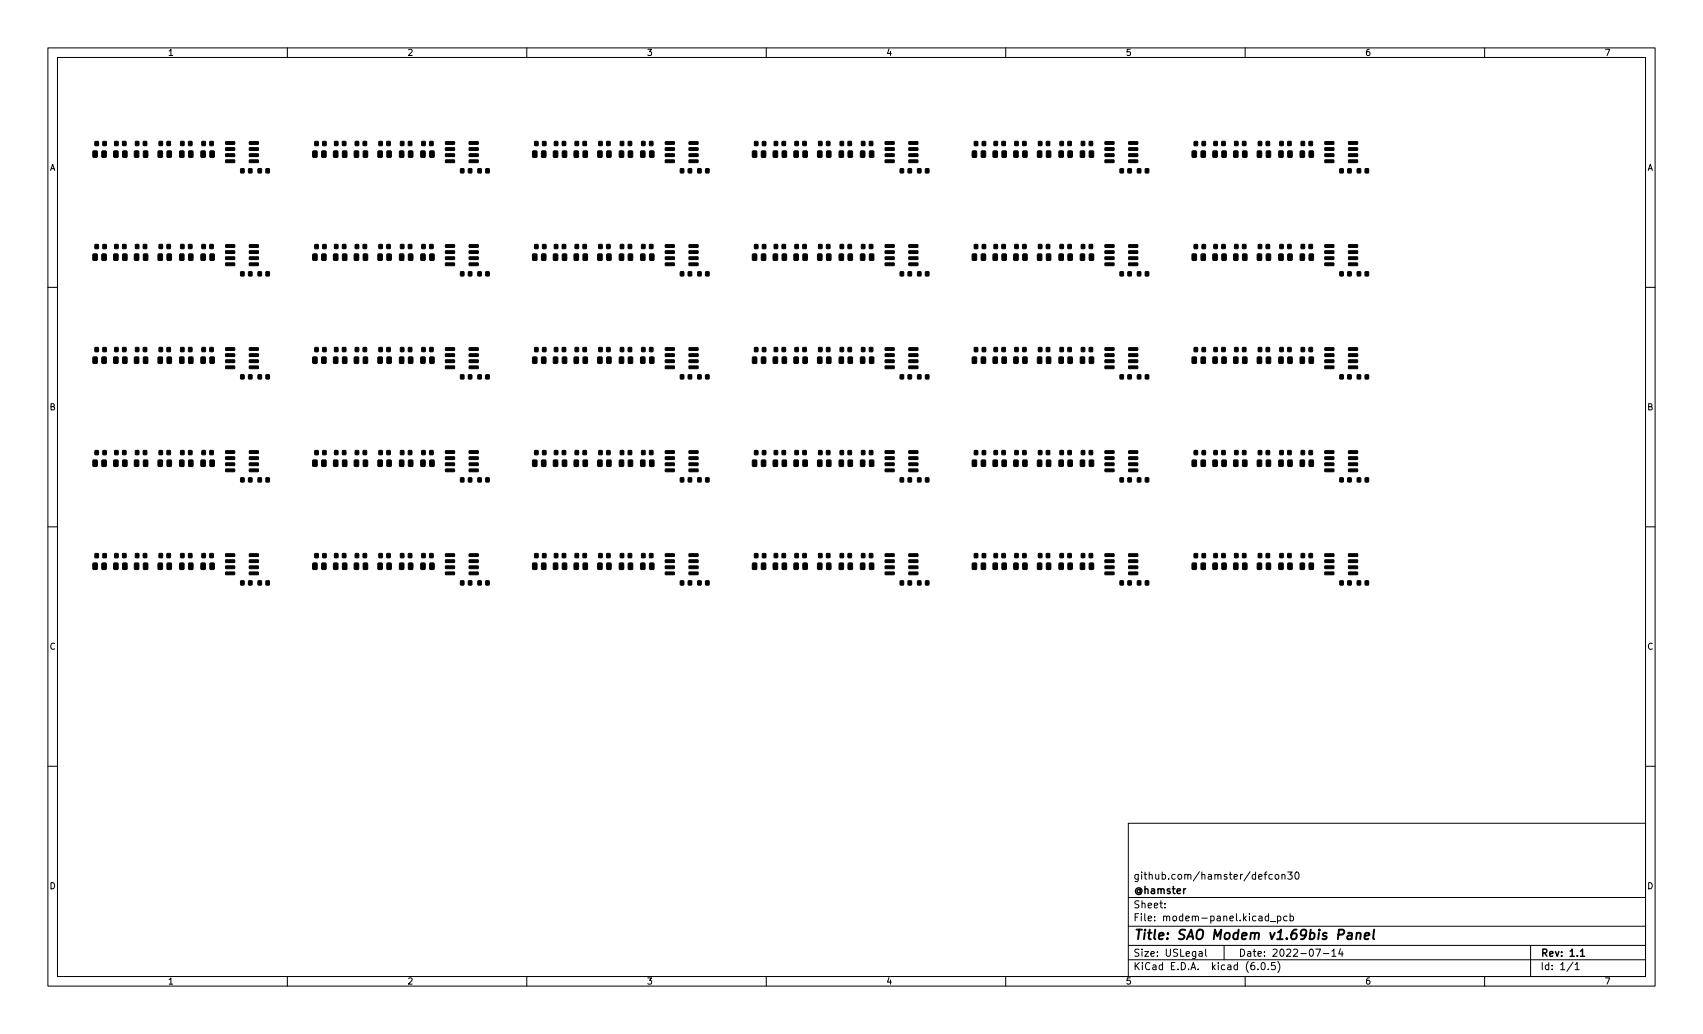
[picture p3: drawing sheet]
<svg xmlns="http://www.w3.org/2000/svg" width="356mm" height="216mm" viewBox="0 0 356 216" stroke-linecap="round" stroke-linejoin="round" font-family="sans-serif">
<defs><g id="words">
<text font-size="2.8" x="236.6" y="196.2">Title: SAO Modem v1.69bis Panel</text>
<g font-size="2.1">
<text x="236.6" y="183.6">github.com/hamster/defcon30</text>
<text x="236.6" y="189.7">Sheet:</text>
<text x="236.6" y="186.7">@hamster</text>
<text x="236.6" y="192.4">File: modem-panel.kicad_pcb</text>
<text x="236.6" y="202.5">KiCad E.D.A. kicad (6.0.5)</text>
<text x="236.6" y="199.7">Size: USLegal</text>
<text x="258.6" y="199.7">Date: 2022-07-14</text>
<text x="321.6" y="199.7">Rev: 1.1</text>
<text x="321.6" y="202.5">Id: 1/1</text>
</g>
<g font-size="1.8">
<text x="35" y="11.6">1</text>
<text x="85" y="11.6">2</text>
<text x="135" y="11.6">3</text>
<text x="185" y="11.6">4</text>
<text x="235" y="11.6">5</text>
<text x="285" y="11.6">6</text>
<text x="335" y="11.6">7</text>
<text x="10.3" y="35.6">A</text>
<text x="343.9" y="35.6">A</text>
<text x="10.3" y="85.7">B</text>
<text x="343.9" y="85.7">B</text>
<text x="10.3" y="135.6">C</text>
<text x="343.9" y="135.6">C</text>
<text x="10.3" y="185.7">D</text>
<text x="343.9" y="185.7">D</text>
<text x="35" y="205.6">1</text>
<text x="85" y="205.6">2</text>
<text x="135" y="205.6">3</text>
<text x="185" y="205.6">4</text>
<text x="235" y="205.6">5</text>
<text x="285" y="205.6">6</text>
<text x="335" y="205.6">7</text>
</g>
</g></defs>
<g fill="none" stroke="#000" stroke-width=".21">
<path d="M10 10h335.6v195.9h-335.6zM12 12h331.6v191.9h-331.6zM60 10v2M110 10v2M160 10v2M210 10v2M260 10v2M310 10v2M10 60h2M343.6 60h2M10 110h2M343.6 110h2"/>
<path d="M10 160h2M343.6 160h2M235.6 171.9h108v32h-108zM235.6 197.4h108M235.6 193.4h108M235.6 187.4h108M243.2 189.4v.2M243.2 188.7v.1M250.4 198.7h.6v1M251 199l-.5 .1-.2 .2 .2 .4 .5-.1M251.7 198.2v1.3l.3 .2M255.6 197.4v3"/>
<path d="M264.9 191.4l-.4-.1-.3 .3 .1 .6h.6M264.9 190.8v1.5M265.2 192.4h1.2M265.7 182.6h-.5l-.2 .3 .1 .6h.6M266.4 182.6h.3l.3 .3v.4l-.3 .3-.3-.1-.2-.2zM266.7 191.4l.5-.1 .3 .3-.2 .6h-.6M266.7 191.3v1.5M267.7 182.7l.2-.1h.3l.1 1M267.7 182.6v1M268.7 191.4l-.4-.1-.3 .3 .2 .6h.5M268.9 182.1h.9l-.5 .5 .4 .2v.6l-.2 .2-.6-.2M269.4 191.4l.4-.1 .3 .3-.1 .6h-.6"/>
<path d="M269.4 190.8v1.5M270.6 182.2l.1-.1a.8 .8 0 0 1 .6 .7 .8 .8 0 0 1-.6 .8 .99 .99 0 0 1-.1-1.4zM274.7 198.2h1l-.6 1.5M276.3 199.1h1.2M278.1 198.6l.4-.4v1.5M278.1 199.7h.9M279.9 198.1l-.4 1.1h1M280.2 198.7v1M319.6 197.4v6.5M60 203.9v2M110 203.9v2M160 203.9v2"/>
<path d="M210 203.9v2M235.6 200.4h108M260 203.9v2M262.7 202.3v.2M263.5 201h.2a.8 .8 0 0 1 .5 .7 .8 .8 0 0 1-.5 .8 .99 .99 0 0 1-.2-1.5zM264.8 202.3v.2M266.2 201h-.7v.7l.2-.2 .5 .1 .1 .2-.1 .5-.2 .2-.5-.2M266.8 200.8a1.72 1.72 0 0 1 0 2.2M310 203.9v2M328.5 200.9l-1.3 1.9M328.9 201.4l.4-.4v1.5M328.9 202.5h.8"/>
</g>
<path d="M330 198.6l.4-.4v1.5M330 199.7h.9" fill="none" stroke="#000" stroke-width=".3"/>
<path d="M281.5 194.9h.8l-.1 1.2M282.3 195.2l-.7 .1a.4 .4 0 0 0-.3 .4 .4 .4 0 0 0 .2 .4l.7-.1M283.3 195l.3-.2 .5 .1-.1 1.2M283.3 194.8l-.1 1.3M285 195.4l.9-.2v-.3h-.8l-.2 .9 .3 .3 .5-.1M286.9 194.1l-.2 1.7 .3 .3" fill="none" stroke="#000" stroke-width=".4"/>
<g fill="#000" stroke="#000" stroke-width=".21">
<path d="M19.4 31.6l.7-.1 .2 .1v1l-.1 .3h-.6l-.2-.2zM19.8 29.6h.7v.8h-.7zM21.3 31.6l.7-.1 .2 .1v1l-.1 .3h-.6l-.2-.2zM21.5 29.6h.7v.8h-.7zM23.8 31.6l.6-.1 .3 .1v1l-.2 .3h-.6l-.2-.2zM24 29.5h.6v.9h-.6zM25.6 29.5h.7v.9h-.7zM25.7 31.6l.6-.1 .2 .1 .1 1-.2 .3h-.6l-.2-.2zM28.1 31.6l.7-.1 .2 .1v1l-.1 .3h-.6l-.2-.2zM28.3 29.5h.7v.9h-.7zM29.9 29.5h.7v.9h-.7zM30 31.6l.6-.1 .3 .1v1l-.2 .3h-.5l-.3-.2z"/>
<path d="M33 31.6l.7-.1 .2 .1v1l-.1 .3h-.6l-.2-.2zM33.2 29.5h.7v.9h-.7zM34.9 29.5h.7v.9h-.7zM34.9 31.6l.7-.1 .2 .1v1l-.1 .3h-.6l-.2-.2zM37.5 31.6l.7-.1 .2 .1 .1 1-.2 .3h-.6l-.2-.2zM37.7 29.5h.7v.9h-.7zM39.4 29.5h.7v.9h-.7zM39.4 31.6l.7-.1 .2 .1v1l-.1 .3h-.6l-.2-.2zM42 31.6l.7-.1 .2 .1v1l-.2 .3h-.5l-.3-.2zM42.2 29.5h.7v.9h-.7zM43.8 29.5h.7v.9h-.7zM43.9 31.6l.6-.1 .3 .1v1l-.2 .3h-.6l-.2-.2z"/>
<path d="M47.1 33.4h1.8l.1 .5-1.8 .1zM47.1 32.1h1.8l.1 .5-1.8 .1zM47.1 30.9l1.8-.1 .1 .5-1.8 .1zM47.1 29.6h1.8l.1 .5h-1.8zM50.3 35.2h.6v.9h-.6zM51.9 35.2h.7v.9h-.7zM53.9 35.2h.7v.9h-.7zM52.1 29.6h1.8l.1 .5h-1.9zM52.1 30.9l1.8-.1 .1 .5-1.9 .1zM52.1 32.1h1.8l.1 .5-1.9 .1zM52.1 33.4h1.8l.1 .5-1.9 .1zM55.5 35.2h.7v.9h-.7z"/>
<path d="M65.3 31.6l.7-.1 .2 .1v1l-.1 .3h-.6l-.2-.2zM65.7 29.6h.7v.8h-.7zM67.2 31.6l.7-.1 .2 .1v1l-.1 .3h-.6l-.2-.2zM67.4 29.6h.7v.8h-.7zM69.7 31.6l.6-.1 .3 .1v1l-.2 .3h-.5l-.3-.2zM69.9 29.5h.6v.9h-.6zM71.5 29.5h.7v.9h-.7zM71.6 31.6l.6-.1 .2 .1 .1 1-.2 .3h-.6l-.2-.2zM74 31.6l.7-.1 .2 .1v1l-.1 .3h-.6l-.2-.2zM74.2 29.5h.7v.9h-.7zM75.8 29.5h.7v.9h-.7zM75.9 31.6l.6-.1 .3 .1v1l-.2 .3h-.5l-.3-.2z"/>
<path d="M79 31.6l.6-.1 .2 .1 .1 1-.2 .3h-.6l-.2-.2zM79.1 29.5h.7v.9h-.7zM80.8 29.5h.7v.9h-.7zM80.8 31.6l.7-.1 .2 .1v1l-.1 .3h-.6l-.2-.2zM83.5 31.6l.6-.1 .2 .1 .1 1-.2 .3h-.6l-.2-.2zM83.6 29.5h.7v.9h-.7zM85.3 29.5h.7v.9h-.7zM85.3 31.6l.7-.1 .2 .1v1l-.1 .3h-.6l-.2-.2zM87.9 31.6l.7-.1 .2 .1v1l-.1 .3h-.6l-.3-.2zM88.1 29.5h.7v.9h-.7zM89.7 29.5h.7v.9h-.7zM89.8 31.6l.6-.1 .3 .1v1l-.2 .3h-.6l-.2-.2z"/>
<path d="M93 33.4h1.8l.1 .5-1.8 .1zM93 32.1h1.8l.1 .5-1.8 .1zM93 30.9l1.8-.1 .1 .5-1.8 .1zM93 29.6h1.8l.1 .5h-1.8zM96.2 35.2h.7v.9h-.7zM97.8 35.2h.7v.9h-.7zM99.8 35.2h.7v.9h-.7zM98 29.6h1.8l.1 .5h-1.9zM98 30.9l1.8-.1 .1 .5-1.9 .1zM98 32.1h1.8l.1 .5-1.9 .1zM98 33.4h1.8l.1 .5-1.9 .1zM101.5 35.2h.6v.9h-.6z"/>
<path d="M111.2 31.6l.7-.1 .2 .1v1l-.1 .3h-.6l-.2-.2zM111.7 29.6h.6v.8h-.6zM113.1 31.6l.7-.1 .2 .1v1l-.1 .3h-.6l-.2-.2zM113.3 29.6h.7v.8h-.7zM115.6 31.6l.6-.1 .3 .1v1l-.2 .3h-.5l-.3-.2zM115.8 29.5h.7v.9h-.7zM117.4 29.5h.7v.9h-.7zM117.5 31.6l.6-.1 .2 .1 .1 1-.2 .3h-.6l-.2-.2zM119.9 31.6l.7-.1 .2 .1v1l-.1 .3h-.6l-.2-.2zM120.1 29.5h.7v.9h-.7zM121.7 29.5h.7v.9h-.7zM121.8 31.6l.6-.1 .3 .1v1l-.2 .3h-.5l-.3-.2z"/>
<path d="M124.9 31.6l.6-.1 .2 .1 .1 1-.2 .3h-.6l-.2-.2zM125 29.5h.7v.9h-.7zM126.7 29.5h.7v.9h-.7zM126.7 31.6l.7-.1 .2 .1v1l-.1 .3h-.6l-.2-.2zM129.4 31.6l.6-.1 .2 .1 .1 1-.2 .3h-.6l-.2-.2zM129.5 29.5h.7v.9h-.7zM131.2 29.5h.7v.9h-.7zM131.2 31.6l.7-.1 .2 .1v1l-.1 .3h-.6l-.2-.2zM133.8 31.6l.7-.1 .2 .1v1l-.1 .3h-.6l-.2-.2zM134 29.5h.7v.9h-.7zM135.6 29.5h.7v.9h-.7zM135.7 31.6l.6-.1 .3 .1v1l-.2 .3h-.5l-.3-.2z"/>
<path d="M138.9 33.4h1.8l.1 .5-1.8 .1zM138.9 32.1h1.8l.1 .5-1.8 .1zM138.9 30.9l1.8-.1 .1 .5-1.8 .1zM138.9 29.6h1.8l.1 .5h-1.8zM142.1 35.2h.7v.9h-.7zM143.7 35.2h.7v.9h-.7zM145.7 35.2h.7v.9h-.7zM143.9 29.6h1.8l.1 .5h-1.9zM143.9 30.9l1.8-.1 .1 .5-1.9 .1zM143.9 32.1h1.8l.1 .5-1.9 .1zM143.9 33.4h1.8l.1 .5-1.9 .1zM147.4 35.2h.6v.9h-.6z"/>
<path d="M157.1 31.6l.7-.1 .2 .1 .1 1-.2 .3h-.6l-.2-.2zM157.6 29.6h.6v.8h-.6zM159 31.6l.7-.1 .2 .1v1l-.1 .3h-.6l-.2-.2zM159.2 29.6h.7v.8h-.7zM161.5 31.6l.6-.1 .3 .1v1l-.2 .3h-.5l-.3-.2zM161.7 29.5h.7v.9h-.7zM163.3 29.5h.7v.9h-.7zM163.4 31.6l.6-.1 .2 .1 .1 1-.2 .3h-.6l-.2-.2zM165.8 31.6l.7-.1 .2 .1v1l-.1 .3h-.6l-.2-.2zM166 29.5h.7v.9h-.7zM167.7 29.5h.6v.9h-.6zM167.7 31.6l.7-.1 .2 .1v1l-.2 .3h-.5l-.3-.2z"/>
<path d="M170.8 31.6l.6-.1 .2 .1 .1 1-.2 .3h-.6l-.2-.2zM170.9 29.5h.7v.9h-.7zM172.6 29.5h.7v.9h-.7zM172.6 31.6l.7-.1 .2 .1v1l-.1 .3h-.6l-.2-.2zM175.3 31.6l.6-.1 .2 .1 .1 1-.2 .3h-.6l-.2-.2zM175.4 29.5h.7v.9h-.7zM177.1 29.5h.7v.9h-.7zM177.1 31.6l.7-.1 .2 .1v1l-.1 .3h-.6l-.2-.2zM179.7 31.6l.7-.1 .2 .1v1l-.1 .3h-.6l-.2-.2zM179.9 29.5h.7v.9h-.7zM181.5 29.5h.7v.9h-.7zM181.6 31.6l.6-.1 .3 .1v1l-.2 .3h-.5l-.3-.2z"/>
<path d="M184.8 33.4h1.9v.5l-1.8 .1zM184.8 32.1h1.9v.5l-1.8 .1zM184.8 30.9l1.9-.1v.5l-1.8 .1zM184.8 29.6h1.9v.5h-1.8zM188 35.2h.7v.9h-.7zM189.6 35.2h.7v.9h-.7zM191.6 35.2h.7v.9h-.7zM189.8 29.6h1.8l.1 .5h-1.9zM189.8 30.9l1.8-.1 .1 .5-1.9 .1zM189.8 32.1h1.8l.1 .5-1.9 .1zM189.8 33.4h1.8l.1 .5-1.9 .1zM193.3 35.2h.6v.9h-.6z"/>
<path d="M203.1 31.6l.6-.1 .2 .1 .1 1-.2 .3h-.6l-.2-.2zM203.5 29.6h.6v.8h-.6zM204.9 31.6l.7-.1 .2 .1v1l-.1 .3h-.6l-.2-.2zM205.1 29.6h.7v.8h-.7zM207.4 31.6l.7-.1 .2 .1v1l-.2 .3h-.5l-.3-.2zM207.6 29.5h.7v.9h-.7zM209.2 29.5h.7v.9h-.7zM209.3 31.6l.6-.1 .3 .1v1l-.2 .3h-.6l-.2-.2zM211.7 31.6l.7-.1 .2 .1v1l-.1 .3h-.6l-.2-.2zM211.9 29.5h.7v.9h-.7zM213.6 29.5h.6v.9h-.6zM213.6 31.6l.7-.1 .2 .1v1l-.1 .3h-.6l-.3-.2z"/>
<path d="M216.7 31.6l.6-.1 .2 .1 .1 1-.2 .3h-.6l-.2-.2zM216.8 29.5h.7v.9h-.7zM218.5 29.5h.7v.9h-.7zM218.5 31.6l.7-.1 .2 .1v1l-.1 .3h-.6l-.2-.2zM221.2 31.6l.6-.1 .2 .1 .1 1-.2 .3h-.6l-.2-.2zM221.3 29.5h.7v.9h-.7zM223 29.5h.7v.9h-.7zM223 31.6l.7-.1 .2 .1v1l-.1 .3h-.6l-.2-.2zM225.6 31.6l.7-.1 .2 .1v1l-.1 .3h-.6l-.2-.2zM225.8 29.5h.7v.9h-.7zM227.4 29.5h.7v.9h-.7zM227.5 31.6l.6-.1 .3 .1v1l-.2 .3h-.5l-.3-.2z"/>
<path d="M230.7 33.4h1.9v.5l-1.8 .1zM230.7 32.1h1.9v.5l-1.8 .1zM230.7 30.9l1.9-.1v.5l-1.8 .1zM230.7 29.6h1.9v.5h-1.8zM233.9 35.2h.7v.9h-.7zM235.5 35.2h.7v.9h-.7zM237.5 35.2h.7v.9h-.7zM235.7 29.6h1.8l.1 .5h-1.9zM235.7 30.9l1.8-.1 .1 .5-1.9 .1zM235.7 32.1h1.8l.1 .5-1.9 .1zM235.7 33.4h1.8l.1 .5-1.9 .1zM239.2 35.2h.6v.9h-.6z"/>
<path d="M249 31.6l.6-.1 .2 .1 .1 1-.2 .3h-.6l-.2-.2zM249.4 29.6h.6v.8h-.6zM250.8 31.6l.7-.1 .2 .1v1l-.1 .3h-.6l-.2-.2zM251 29.6h.7v.8h-.7zM253.3 31.6l.7-.1 .2 .1v1l-.2 .3h-.5l-.3-.2zM253.5 29.5h.7v.9h-.7zM255.1 29.5h.7v.9h-.7zM255.2 31.6l.6-.1 .3 .1v1l-.2 .3h-.6l-.2-.2zM257.6 31.6l.7-.1 .2 .1v1l-.1 .3h-.6l-.2-.2zM257.8 29.5h.7v.9h-.7zM259.5 29.5h.6v.9h-.6zM259.5 31.6l.7-.1 .2 .1v1l-.1 .3h-.6l-.3-.2z"/>
<path d="M262.6 31.6l.6-.1 .3 .1v1l-.2 .3h-.6l-.2-.2zM262.8 29.5h.6v.9h-.6zM264.4 29.5h.7v.9h-.7zM264.4 31.6l.7-.1 .2 .1v1l-.1 .3h-.6l-.2-.2zM267.1 31.6l.6-.1 .3 .1v1l-.2 .3h-.6l-.2-.2zM267.3 29.5h.6v.9h-.6zM268.9 29.5h.7v.9h-.7zM268.9 31.6l.7-.1 .2 .1v1l-.1 .3h-.6l-.2-.2zM271.5 31.6l.7-.1 .2 .1v1l-.1 .3h-.6l-.2-.2zM271.7 29.5h.7v.9h-.7zM273.3 29.5h.7v.9h-.7zM273.4 31.6l.7-.1 .2 .1v1l-.2 .3h-.5l-.3-.2z"/>
<path d="M276.6 33.4h1.9v.5l-1.8 .1zM276.6 32.1h1.9v.5l-1.8 .1zM276.6 30.9l1.9-.1v.5l-1.8 .1zM276.6 29.6h1.9v.5h-1.8zM279.8 35.2h.7v.9h-.7zM281.4 35.2h.7v.9h-.7zM283.4 35.2h.7v.9h-.7zM281.6 29.6h1.8l.1 .5h-1.9zM281.6 30.9l1.8-.1 .1 .5-1.9 .1zM281.6 32.1h1.8l.1 .5-1.9 .1zM281.6 33.4h1.8l.1 .5-1.9 .1zM285.1 35.2h.6v.9h-.6z"/>
<path d="M19.4 53.1l.7-.1 .2 .1v1.1l-.1 .2h-.6l-.2-.2zM19.8 51.1h.7v.8h-.7zM21.3 53.1l.7-.1 .2 .1v1.1l-.1 .2h-.6l-.2-.2zM21.5 51.1h.7v.8h-.7zM23.8 53.1l.6-.1 .3 .1v1.1l-.2 .2h-.6l-.2-.2zM24 51.1h.6v.8h-.6zM25.6 51.1h.7v.8h-.7zM25.7 53.1l.6-.1 .2 .1 .1 1.1-.2 .2h-.6l-.2-.2zM28.1 53.1l.7-.1 .2 .1v1.1l-.1 .2h-.6l-.2-.2zM28.3 51.1h.7v.8h-.7zM29.9 51.1h.7v.8h-.7zM30 53.1l.6-.1 .3 .1v1.1l-.2 .2h-.5l-.3-.2z"/>
<path d="M33 53.1l.7-.1 .2 .1v1.1l-.1 .2h-.6l-.2-.2zM33.2 51.1h.7v.8h-.7zM34.9 51.1h.7v.8h-.7zM34.9 53.1l.7-.1 .2 .1v1.1l-.1 .2h-.6l-.2-.2zM37.5 53.1l.7-.1 .2 .1 .1 1.1-.2 .2h-.6l-.2-.2zM37.7 51.1h.7v.8h-.7zM39.4 51.1h.7v.8h-.7zM39.4 53.1l.7-.1 .2 .1v1.1l-.1 .2h-.6l-.2-.2zM42 53.1l.7-.1 .2 .1v1.1l-.2 .2h-.5l-.3-.2zM42.2 51.1h.7v.8h-.7zM43.8 51.1h.7v.8h-.7zM43.9 53.1l.6-.1 .3 .1v1.1l-.2 .2h-.6l-.2-.2z"/>
<path d="M47.1 54.9h1.8l.1 .5-1.8 .1zM47.1 53.7l1.8-.1 .1 .5-1.8 .1zM47.1 52.4h1.8l.1 .4-1.8 .1zM47.1 51.1h1.8l.1 .5-1.8 .1zM50.3 56.8h.6v.8h-.6zM51.9 56.8h.7v.8h-.7zM53.9 56.8h.7v.8h-.7zM52.1 51.1h1.8l.1 .5-1.9 .1zM52.1 52.4h1.8l.1 .4-1.9 .1zM52.1 53.7l1.8-.1 .1 .5-1.9 .1zM52.1 54.9h1.8l.1 .5-1.9 .1zM55.5 56.8h.7v.8h-.7z"/>
<path d="M65.3 53.1l.7-.1 .2 .1v1.1l-.1 .2h-.6l-.2-.2zM65.7 51.1h.7v.8h-.7zM67.2 53.1l.7-.1 .2 .1v1.1l-.1 .2h-.6l-.2-.2zM67.4 51.1h.7v.8h-.7zM69.7 53.1l.6-.1 .3 .1v1.1l-.2 .2h-.5l-.3-.2zM69.9 51.1h.6v.8h-.6zM71.5 51.1h.7v.8h-.7zM71.6 53.1l.6-.1 .2 .1 .1 1.1-.2 .2h-.6l-.2-.2zM74 53.1l.7-.1 .2 .1v1.1l-.1 .2h-.6l-.2-.2zM74.2 51.1h.7v.8h-.7zM75.8 51.1h.7v.8h-.7zM75.9 53.1l.6-.1 .3 .1v1.1l-.2 .2h-.5l-.3-.2z"/>
<path d="M79 53.1l.6-.1 .2 .1 .1 1.1-.2 .2h-.6l-.2-.2zM79.1 51.1h.7v.8h-.7zM80.8 51.1h.7v.8h-.7zM80.8 53.1l.7-.1 .2 .1v1.1l-.1 .2h-.6l-.2-.2zM83.5 53.1l.6-.1 .2 .1 .1 1.1-.2 .2h-.6l-.2-.2zM83.6 51.1h.7v.8h-.7zM85.3 51.1h.7v.8h-.7zM85.3 53.1l.7-.1 .2 .1v1.1l-.1 .2h-.6l-.2-.2zM87.9 53.1l.7-.1 .2 .1v1.1l-.1 .2h-.6l-.3-.2zM88.1 51.1h.7v.8h-.7zM89.7 51.1h.7v.8h-.7zM89.8 53.1l.6-.1 .3 .1v1.1l-.2 .2h-.6l-.2-.2z"/>
<path d="M93 54.9h1.8l.1 .5-1.8 .1zM93 53.7l1.8-.1 .1 .5-1.8 .1zM93 52.4h1.8l.1 .4-1.8 .1zM93 51.1h1.8l.1 .5-1.8 .1zM96.2 56.8h.7v.8h-.7zM97.8 56.8h.7v.8h-.7zM99.8 56.8h.7v.8h-.7zM98 51.1h1.8l.1 .5-1.9 .1zM98 52.4h1.8l.1 .4-1.9 .1zM98 53.7l1.8-.1 .1 .5-1.9 .1zM98 54.9h1.8l.1 .5-1.9 .1zM101.5 56.8h.6v.8h-.6z"/>
<path d="M111.2 53.1l.7-.1 .2 .1v1.1l-.1 .2h-.6l-.2-.2zM111.7 51.1h.6v.8h-.6zM113.1 53.1l.7-.1 .2 .1v1.1l-.1 .2h-.6l-.2-.2zM113.3 51.1h.7v.8h-.7zM115.6 53.1l.6-.1 .3 .1v1.1l-.2 .2h-.5l-.3-.2zM115.8 51.1h.7v.8h-.7zM117.4 51.1h.7v.8h-.7zM117.5 53.1l.6-.1 .2 .1 .1 1.1-.2 .2h-.6l-.2-.2zM119.9 53.1l.7-.1 .2 .1v1.1l-.1 .2h-.6l-.2-.2zM120.1 51.1h.7v.8h-.7zM121.7 51.1h.7v.8h-.7zM121.8 53.1l.6-.1 .3 .1v1.1l-.2 .2h-.5l-.3-.2z"/>
<path d="M124.9 53.1l.6-.1 .2 .1 .1 1.1-.2 .2h-.6l-.2-.2zM125 51.1h.7v.8h-.7zM126.7 51.1h.7v.8h-.7zM126.7 53.1l.7-.1 .2 .1v1.1l-.1 .2h-.6l-.2-.2zM129.4 53.1l.6-.1 .2 .1 .1 1.1-.2 .2h-.6l-.2-.2zM129.5 51.1h.7v.8h-.7zM131.2 51.1h.7v.8h-.7zM131.2 53.1l.7-.1 .2 .1v1.1l-.1 .2h-.6l-.2-.2zM133.8 53.1l.7-.1 .2 .1v1.1l-.1 .2h-.6l-.2-.2zM134 51.1h.7v.8h-.7zM135.6 51.1h.7v.8h-.7zM135.7 53.1l.6-.1 .3 .1v1.1l-.2 .2h-.5l-.3-.2z"/>
<path d="M138.9 54.9h1.8l.1 .5-1.8 .1zM138.9 53.7l1.8-.1 .1 .5-1.8 .1zM138.9 52.4h1.8l.1 .4-1.8 .1zM138.9 51.1h1.8l.1 .5-1.8 .1zM142.1 56.8h.7v.8h-.7zM143.7 56.8h.7v.8h-.7zM145.7 56.8h.7v.8h-.7zM143.9 51.1h1.8l.1 .5-1.9 .1zM143.9 52.4h1.8l.1 .4-1.9 .1zM143.9 53.7l1.8-.1 .1 .5-1.9 .1zM143.9 54.9h1.8l.1 .5-1.9 .1zM147.4 56.8h.6v.8h-.6z"/>
<path d="M157.1 53.1l.7-.1 .2 .1 .1 1.1-.2 .2h-.6l-.2-.2zM157.6 51.1h.6v.8h-.6zM159 53.1l.7-.1 .2 .1v1.1l-.1 .2h-.6l-.2-.2zM159.2 51.1h.7v.8h-.7zM161.5 53.1l.6-.1 .3 .1v1.1l-.2 .2h-.5l-.3-.2zM161.7 51.1h.7v.8h-.7zM163.3 51.1h.7v.8h-.7zM163.4 53.1l.6-.1 .2 .1 .1 1.1-.2 .2h-.6l-.2-.2zM165.8 53.1l.7-.1 .2 .1v1.1l-.1 .2h-.6l-.2-.2zM166 51.1h.7v.8h-.7zM167.7 51.1h.6v.8h-.6zM167.7 53.1l.7-.1 .2 .1v1.1l-.2 .2h-.5l-.3-.2z"/>
<path d="M170.8 53.1l.6-.1 .2 .1 .1 1.1-.2 .2h-.6l-.2-.2zM170.9 51.1h.7v.8h-.7zM172.6 51.1h.7v.8h-.7zM172.6 53.1l.7-.1 .2 .1v1.1l-.1 .2h-.6l-.2-.2zM175.3 53.1l.6-.1 .2 .1 .1 1.1-.2 .2h-.6l-.2-.2zM175.4 51.1h.7v.8h-.7zM177.1 51.1h.7v.8h-.7zM177.1 53.1l.7-.1 .2 .1v1.1l-.1 .2h-.6l-.2-.2zM179.7 53.1l.7-.1 .2 .1v1.1l-.1 .2h-.6l-.2-.2zM179.9 51.1h.7v.8h-.7zM181.5 51.1h.7v.8h-.7zM181.6 53.1l.6-.1 .3 .1v1.1l-.2 .2h-.5l-.3-.2z"/>
<path d="M184.8 54.9h1.9v.5l-1.8 .1zM184.8 53.7l1.9-.1v.5l-1.8 .1zM184.8 52.4h1.9v.4l-1.8 .1zM184.8 51.1h1.9v.5l-1.8 .1zM188 56.8h.7v.8h-.7zM189.6 56.8h.7v.8h-.7zM191.6 56.8h.7v.8h-.7zM189.8 51.1h1.8l.1 .5-1.9 .1zM189.8 52.4h1.8l.1 .4-1.9 .1zM189.8 53.7l1.8-.1 .1 .5-1.9 .1zM189.8 54.9h1.8l.1 .5-1.9 .1zM193.3 56.8h.6v.8h-.6z"/>
<path d="M203.1 53.1l.6-.1 .2 .1 .1 1.1-.2 .2h-.6l-.2-.2zM203.5 51.1h.6v.8h-.6zM204.9 53.1l.7-.1 .2 .1v1.1l-.1 .2h-.6l-.2-.2zM205.1 51.1h.7v.8h-.7zM207.4 53.1l.7-.1 .2 .1v1.1l-.2 .2h-.5l-.3-.2zM207.6 51.1h.7v.8h-.7zM209.2 51.1h.7v.8h-.7zM209.3 53.1l.6-.1 .3 .1v1.1l-.2 .2h-.6l-.2-.2zM211.7 53.1l.7-.1 .2 .1v1.1l-.1 .2h-.6l-.2-.2zM211.9 51.1h.7v.8h-.7zM213.6 51.1h.6v.8h-.6zM213.6 53.1l.7-.1 .2 .1v1.1l-.1 .2h-.6l-.3-.2z"/>
<path d="M216.7 53.1l.6-.1 .2 .1 .1 1.1-.2 .2h-.6l-.2-.2zM216.8 51.1h.7v.8h-.7zM218.5 51.1h.7v.8h-.7zM218.5 53.1l.7-.1 .2 .1v1.1l-.1 .2h-.6l-.2-.2zM221.2 53.1l.6-.1 .2 .1 .1 1.1-.2 .2h-.6l-.2-.2zM221.3 51.1h.7v.8h-.7zM223 51.1h.7v.8h-.7zM223 53.1l.7-.1 .2 .1v1.1l-.1 .2h-.6l-.2-.2zM225.6 53.1l.7-.1 .2 .1v1.1l-.1 .2h-.6l-.2-.2zM225.8 51.1h.7v.8h-.7zM227.4 51.1h.7v.8h-.7zM227.5 53.1l.6-.1 .3 .1v1.1l-.2 .2h-.5l-.3-.2z"/>
<path d="M230.7 54.9h1.9v.5l-1.8 .1zM230.7 53.7l1.9-.1v.5l-1.8 .1zM230.7 52.4h1.9v.4l-1.8 .1zM230.7 51.1h1.9v.5l-1.8 .1zM233.9 56.8h.7v.8h-.7zM235.5 56.8h.7v.8h-.7zM237.5 56.8h.7v.8h-.7zM235.7 51.1h1.8l.1 .5-1.9 .1zM235.7 52.4h1.8l.1 .4-1.9 .1zM235.7 53.7l1.8-.1 .1 .5-1.9 .1zM235.7 54.9h1.8l.1 .5-1.9 .1zM239.2 56.8h.6v.8h-.6z"/>
<path d="M249 53.1l.6-.1 .2 .1 .1 1.1-.2 .2h-.6l-.2-.2zM249.4 51.1h.6v.8h-.6zM250.8 53.1l.7-.1 .2 .1v1.1l-.1 .2h-.6l-.2-.2zM251 51.1h.7v.8h-.7zM253.3 53.1l.7-.1 .2 .1v1.1l-.2 .2h-.5l-.3-.2zM253.5 51.1h.7v.8h-.7zM255.1 51.1h.7v.8h-.7zM255.2 53.1l.6-.1 .3 .1v1.1l-.2 .2h-.6l-.2-.2zM257.6 53.1l.7-.1 .2 .1v1.1l-.1 .2h-.6l-.2-.2zM257.8 51.1h.7v.8h-.7zM259.5 51.1h.6v.8h-.6zM259.5 53.1l.7-.1 .2 .1v1.1l-.1 .2h-.6l-.3-.2z"/>
<path d="M262.6 53.1l.6-.1 .3 .1v1.1l-.2 .2h-.6l-.2-.2zM262.8 51.1h.6v.8h-.6zM264.4 51.1h.7v.8h-.7zM264.4 53.1l.7-.1 .2 .1v1.1l-.1 .2h-.6l-.2-.2zM267.1 53.1l.6-.1 .3 .1v1.1l-.2 .2h-.6l-.2-.2zM267.3 51.1h.6v.8h-.6zM268.9 51.1h.7v.8h-.7zM268.9 53.1l.7-.1 .2 .1v1.1l-.1 .2h-.6l-.2-.2zM271.5 53.1l.7-.1 .2 .1v1.1l-.1 .2h-.6l-.2-.2zM271.7 51.1h.7v.8h-.7zM273.3 51.1h.7v.8h-.7zM273.4 53.1l.7-.1 .2 .1v1.1l-.2 .2h-.5l-.3-.2z"/>
<path d="M276.6 54.9h1.9v.5l-1.8 .1zM276.6 53.7l1.9-.1v.5l-1.8 .1zM276.6 52.4h1.9v.4l-1.8 .1zM276.6 51.1h1.9v.5l-1.8 .1zM279.8 56.8h.7v.8h-.7zM281.4 56.8h.7v.8h-.7zM283.4 56.8h.7v.8h-.7zM281.6 51.1h1.8l.1 .5-1.9 .1zM281.6 52.4h1.8l.1 .4-1.9 .1zM281.6 53.7l1.8-.1 .1 .5-1.9 .1zM281.6 54.9h1.8l.1 .5-1.9 .1zM285.1 56.8h.6v.8h-.6z"/>
<path d="M19.4 74.6l.7-.1 .2 .2v1l-.1 .2h-.6l-.2-.1zM19.8 72.6h.7v.8h-.7zM21.3 74.6l.7-.1 .2 .2v1l-.1 .2h-.6l-.2-.1zM21.5 72.6h.7v.8h-.7zM23.8 74.6l.6-.1 .3 .2v1l-.2 .2h-.6l-.2-.1zM24 72.6h.6v.8h-.6zM25.6 72.6h.7v.8h-.7zM25.7 74.6l.6-.1 .2 .2 .1 1-.2 .2h-.6l-.2-.1zM28.1 74.6l.7-.1 .2 .2v1l-.1 .2h-.6l-.2-.1zM28.3 72.6h.7v.8h-.7zM29.9 72.6h.7v.8h-.7zM30 74.6l.6-.1 .3 .2v1l-.2 .2h-.5l-.3-.1z"/>
<path d="M33 74.6l.7-.1 .2 .2v1l-.1 .2h-.6l-.2-.1zM33.2 72.6h.7v.8h-.7zM34.9 72.6h.7v.8h-.7zM34.9 74.6l.7-.1 .2 .2v1l-.1 .2h-.6l-.2-.1zM37.5 74.6l.7-.1 .2 .2 .1 1-.2 .2h-.6l-.2-.1zM37.7 72.6h.7v.8h-.7zM39.4 72.6h.7v.8h-.7zM39.4 74.6l.7-.1 .2 .2v1l-.1 .2h-.6l-.2-.1zM42 74.6l.7-.1 .2 .2v1l-.2 .2h-.5l-.3-.1zM42.2 72.6h.7v.8h-.7zM43.8 72.6h.7v.8h-.7zM43.9 74.6l.6-.1 .3 .2v1l-.2 .2h-.6l-.2-.1z"/>
<path d="M47.1 76.4h1.8l.1 .5-1.8 .1zM47.1 75.2l1.8-.1 .1 .5-1.8 .1zM47.1 73.9h1.8l.1 .5h-1.8zM47.1 72.6h1.8l.1 .5-1.8 .1zM50.3 78.3h.6v.8h-.6zM51.9 78.3h.7v.8h-.7zM53.9 78.3h.7v.8h-.7zM52.1 72.6h1.8l.1 .5-1.9 .1zM52.1 73.9h1.8l.1 .5h-1.9zM52.1 75.2l1.8-.1 .1 .5-1.9 .1zM52.1 76.4h1.8l.1 .5-1.9 .1zM55.5 78.3h.7v.8h-.7z"/>
<path d="M65.3 74.6l.7-.1 .2 .2v1l-.1 .2h-.6l-.2-.1zM65.7 72.6h.7v.8h-.7zM67.2 74.6l.7-.1 .2 .2v1l-.1 .2h-.6l-.2-.1zM67.4 72.6h.7v.8h-.7zM69.7 74.6l.6-.1 .3 .2v1l-.2 .2h-.5l-.3-.1zM69.9 72.6h.6v.8h-.6zM71.5 72.6h.7v.8h-.7zM71.6 74.6l.6-.1 .2 .2 .1 1-.2 .2h-.6l-.2-.1zM74 74.6l.7-.1 .2 .2v1l-.1 .2h-.6l-.2-.1zM74.2 72.6h.7v.8h-.7zM75.8 72.6h.7v.8h-.7zM75.9 74.6l.6-.1 .3 .2v1l-.2 .2h-.5l-.3-.1z"/>
<path d="M79 74.6l.6-.1 .2 .2 .1 1-.2 .2h-.6l-.2-.1zM79.1 72.6h.7v.8h-.7zM80.8 72.6h.7v.8h-.7zM80.8 74.6l.7-.1 .2 .2v1l-.1 .2h-.6l-.2-.1zM83.5 74.6l.6-.1 .2 .2 .1 1-.2 .2h-.6l-.2-.1zM83.6 72.6h.7v.8h-.7zM85.3 72.6h.7v.8h-.7zM85.3 74.6l.7-.1 .2 .2v1l-.1 .2h-.6l-.2-.1zM87.9 74.6l.7-.1 .2 .2v1l-.1 .2h-.6l-.3-.1zM88.1 72.6h.7v.8h-.7zM89.7 72.6h.7v.8h-.7zM89.8 74.6l.6-.1 .3 .2v1l-.2 .2h-.6l-.2-.1z"/>
<path d="M93 76.4h1.8l.1 .5-1.8 .1zM93 75.2l1.8-.1 .1 .5-1.8 .1zM93 73.9h1.8l.1 .5h-1.8zM93 72.6h1.8l.1 .5-1.8 .1zM96.2 78.3h.7v.8h-.7zM97.8 78.3h.7v.8h-.7zM99.8 78.3h.7v.8h-.7zM98 72.6h1.8l.1 .5-1.9 .1zM98 73.9h1.8l.1 .5h-1.9zM98 75.2l1.8-.1 .1 .5-1.9 .1zM98 76.4h1.8l.1 .5-1.9 .1zM101.5 78.3h.6v.8h-.6z"/>
<path d="M111.2 74.6l.7-.1 .2 .2v1l-.1 .2h-.6l-.2-.1zM111.7 72.6h.6v.8h-.6zM113.1 74.6l.7-.1 .2 .2v1l-.1 .2h-.6l-.2-.1zM113.3 72.6h.7v.8h-.7zM115.6 74.6l.6-.1 .3 .2v1l-.2 .2h-.5l-.3-.1zM115.8 72.6h.7v.8h-.7zM117.4 72.6h.7v.8h-.7zM117.5 74.6l.6-.1 .2 .2 .1 1-.2 .2h-.6l-.2-.1zM119.9 74.6l.7-.1 .2 .2v1l-.1 .2h-.6l-.2-.1zM120.1 72.6h.7v.8h-.7zM121.7 72.6h.7v.8h-.7zM121.8 74.6l.6-.1 .3 .2v1l-.2 .2h-.5l-.3-.1z"/>
<path d="M124.9 74.6l.6-.1 .2 .2 .1 1-.2 .2h-.6l-.2-.1zM125 72.6h.7v.8h-.7zM126.7 72.6h.7v.8h-.7zM126.7 74.6l.7-.1 .2 .2v1l-.1 .2h-.6l-.2-.1zM129.4 74.6l.6-.1 .2 .2 .1 1-.2 .2h-.6l-.2-.1zM129.5 72.6h.7v.8h-.7zM131.2 72.6h.7v.8h-.7zM131.2 74.6l.7-.1 .2 .2v1l-.1 .2h-.6l-.2-.1zM133.8 74.6l.7-.1 .2 .2v1l-.1 .2h-.6l-.2-.1zM134 72.6h.7v.8h-.7zM135.6 72.6h.7v.8h-.7zM135.7 74.6l.6-.1 .3 .2v1l-.2 .2h-.5l-.3-.1z"/>
<path d="M138.9 76.4h1.8l.1 .5-1.8 .1zM138.9 75.2l1.8-.1 .1 .5-1.8 .1zM138.9 73.9h1.8l.1 .5h-1.8zM138.9 72.6h1.8l.1 .5-1.8 .1zM142.1 78.3h.7v.8h-.7zM143.7 78.3h.7v.8h-.7zM145.7 78.3h.7v.8h-.7zM143.9 72.6h1.8l.1 .5-1.9 .1zM143.9 73.9h1.8l.1 .5h-1.9zM143.9 75.2l1.8-.1 .1 .5-1.9 .1zM143.9 76.4h1.8l.1 .5-1.9 .1zM147.4 78.3h.6v.8h-.6z"/>
<path d="M157.1 74.6l.7-.1 .2 .2 .1 1-.2 .2h-.6l-.2-.1zM157.6 72.6h.6v.8h-.6zM159 74.6l.7-.1 .2 .2v1l-.1 .2h-.6l-.2-.1zM159.2 72.6h.7v.8h-.7zM161.5 74.6l.6-.1 .3 .2v1l-.2 .2h-.5l-.3-.1zM161.7 72.6h.7v.8h-.7zM163.3 72.6h.7v.8h-.7zM163.4 74.6l.6-.1 .2 .2 .1 1-.2 .2h-.6l-.2-.1zM165.8 74.6l.7-.1 .2 .2v1l-.1 .2h-.6l-.2-.1zM166 72.6h.7v.8h-.7zM167.7 72.6h.6v.8h-.6zM167.7 74.6l.7-.1 .2 .2v1l-.2 .2h-.5l-.3-.1z"/>
<path d="M170.8 74.6l.6-.1 .2 .2 .1 1-.2 .2h-.6l-.2-.1zM170.9 72.6h.7v.8h-.7zM172.6 72.6h.7v.8h-.7zM172.6 74.6l.7-.1 .2 .2v1l-.1 .2h-.6l-.2-.1zM175.3 74.6l.6-.1 .2 .2 .1 1-.2 .2h-.6l-.2-.1zM175.4 72.6h.7v.8h-.7zM177.1 72.6h.7v.8h-.7zM177.1 74.6l.7-.1 .2 .2v1l-.1 .2h-.6l-.2-.1zM179.7 74.6l.7-.1 .2 .2v1l-.1 .2h-.6l-.2-.1zM179.9 72.6h.7v.8h-.7zM181.5 72.6h.7v.8h-.7zM181.6 74.6l.6-.1 .3 .2v1l-.2 .2h-.5l-.3-.1z"/>
<path d="M184.8 76.4h1.9v.5l-1.8 .1zM184.8 75.2l1.9-.1v.5l-1.8 .1zM184.8 73.9h1.9v.5h-1.8zM184.8 72.6h1.9v.5l-1.8 .1zM188 78.3h.7v.8h-.7zM189.6 78.3h.7v.8h-.7zM191.6 78.3h.7v.8h-.7zM189.8 72.6h1.8l.1 .5-1.9 .1zM189.8 73.9h1.8l.1 .5h-1.9zM189.8 75.2l1.8-.1 .1 .5-1.9 .1zM189.8 76.4h1.8l.1 .5-1.9 .1zM193.3 78.3h.6v.8h-.6z"/>
<path d="M203.1 74.6l.6-.1 .2 .2 .1 1-.2 .2h-.6l-.2-.1zM203.5 72.6h.6v.8h-.6zM204.9 74.6l.7-.1 .2 .2v1l-.1 .2h-.6l-.2-.1zM205.1 72.6h.7v.8h-.7zM207.4 74.6l.7-.1 .2 .2v1l-.2 .2h-.5l-.3-.1zM207.6 72.6h.7v.8h-.7zM209.2 72.6h.7v.8h-.7zM209.3 74.6l.6-.1 .3 .2v1l-.2 .2h-.6l-.2-.1zM211.7 74.6l.7-.1 .2 .2v1l-.1 .2h-.6l-.2-.1zM211.9 72.6h.7v.8h-.7zM213.6 72.6h.6v.8h-.6zM213.6 74.6l.7-.1 .2 .2v1l-.1 .2h-.6l-.3-.1z"/>
<path d="M216.7 74.6l.6-.1 .2 .2 .1 1-.2 .2h-.6l-.2-.1zM216.8 72.6h.7v.8h-.7zM218.5 72.6h.7v.8h-.7zM218.5 74.6l.7-.1 .2 .2v1l-.1 .2h-.6l-.2-.1zM221.2 74.6l.6-.1 .2 .2 .1 1-.2 .2h-.6l-.2-.1zM221.3 72.6h.7v.8h-.7zM223 72.6h.7v.8h-.7zM223 74.6l.7-.1 .2 .2v1l-.1 .2h-.6l-.2-.1zM225.6 74.6l.7-.1 .2 .2v1l-.1 .2h-.6l-.2-.1zM225.8 72.6h.7v.8h-.7zM227.4 72.6h.7v.8h-.7zM227.5 74.6l.6-.1 .3 .2v1l-.2 .2h-.5l-.3-.1z"/>
<path d="M230.7 76.4h1.9v.5l-1.8 .1zM230.7 75.2l1.9-.1v.5l-1.8 .1zM230.7 73.9h1.9v.5h-1.8zM230.7 72.6h1.9v.5l-1.8 .1zM233.9 78.3h.7v.8h-.7zM235.5 78.3h.7v.8h-.7zM237.5 78.3h.7v.8h-.7zM235.7 72.6h1.8l.1 .5-1.9 .1zM235.7 73.9h1.8l.1 .5h-1.9zM235.7 75.2l1.8-.1 .1 .5-1.9 .1zM235.7 76.4h1.8l.1 .5-1.9 .1zM239.2 78.3h.6v.8h-.6z"/>
<path d="M249 74.6l.6-.1 .2 .2 .1 1-.2 .2h-.6l-.2-.1zM249.4 72.6h.6v.8h-.6zM250.8 74.6l.7-.1 .2 .2v1l-.1 .2h-.6l-.2-.1zM251 72.6h.7v.8h-.7zM253.3 74.6l.7-.1 .2 .2v1l-.2 .2h-.5l-.3-.1zM253.5 72.6h.7v.8h-.7zM255.1 72.6h.7v.8h-.7zM255.2 74.6l.6-.1 .3 .2v1l-.2 .2h-.6l-.2-.1zM257.6 74.6l.7-.1 .2 .2v1l-.1 .2h-.6l-.2-.1zM257.8 72.6h.7v.8h-.7zM259.5 72.6h.6v.8h-.6zM259.5 74.6l.7-.1 .2 .2v1l-.1 .2h-.6l-.3-.1z"/>
<path d="M262.6 74.6l.6-.1 .3 .2v1l-.2 .2h-.6l-.2-.1zM262.8 72.6h.6v.8h-.6zM264.4 72.6h.7v.8h-.7zM264.4 74.6l.7-.1 .2 .2v1l-.1 .2h-.6l-.2-.1zM267.1 74.6l.6-.1 .3 .2v1l-.2 .2h-.6l-.2-.1zM267.3 72.6h.6v.8h-.6zM268.9 72.6h.7v.8h-.7zM268.9 74.6l.7-.1 .2 .2v1l-.1 .2h-.6l-.2-.1zM271.5 74.6l.7-.1 .2 .2v1l-.1 .2h-.6l-.2-.1zM271.7 72.6h.7v.8h-.7zM273.3 72.6h.7v.8h-.7zM273.4 74.6l.7-.1 .2 .2v1l-.2 .2h-.5l-.3-.1z"/>
<path d="M276.6 76.4h1.9v.5l-1.8 .1zM276.6 75.2l1.9-.1v.5l-1.8 .1zM276.6 73.9h1.9v.5h-1.8zM276.6 72.6h1.9v.5l-1.8 .1zM279.8 78.3h.7v.8h-.7zM281.4 78.3h.7v.8h-.7zM283.4 78.3h.7v.8h-.7zM281.6 72.6h1.8l.1 .5-1.9 .1zM281.6 73.9h1.8l.1 .5h-1.9zM281.6 75.2l1.8-.1 .1 .5-1.9 .1zM281.6 76.4h1.8l.1 .5-1.9 .1zM285.1 78.3h.6v.8h-.6z"/>
<path d="M19.4 96.1l.7-.1 .2 .2v1l-.1 .2h-.6l-.2-.1zM19.8 94.1h.7v.8h-.7zM21.3 96.1l.7-.1 .2 .2v1l-.1 .2h-.6l-.2-.1zM21.5 94.1h.7v.8h-.7zM23.8 96.1l.6-.1 .3 .2v1l-.2 .2h-.6l-.2-.1zM24 94.1h.6v.8h-.6zM25.6 94.1h.7v.8h-.7zM25.7 96.1l.6-.1 .2 .2 .1 1-.2 .2h-.6l-.2-.1zM28.1 96.1l.7-.1 .2 .2v1l-.1 .2h-.6l-.2-.1zM28.3 94.1h.7v.8h-.7zM29.9 94.1h.7v.8h-.7zM30 96.1l.6-.1 .3 .2v1l-.2 .2h-.5l-.3-.1z"/>
<path d="M33 96.1l.7-.1 .2 .2v1l-.1 .2h-.6l-.2-.1zM33.2 94.1h.7v.8h-.7zM34.9 94.1h.7v.8h-.7zM34.9 96.1l.7-.1 .2 .2v1l-.1 .2h-.6l-.2-.1zM37.5 96.1l.7-.1 .2 .2 .1 1-.2 .2h-.6l-.2-.1zM37.7 94.1h.7v.8h-.7zM39.4 94.1h.7v.8h-.7zM39.4 96.1l.7-.1 .2 .2v1l-.1 .2h-.6l-.2-.1zM42 96.1l.7-.1 .2 .2v1l-.2 .2h-.5l-.3-.1zM42.2 94.1h.7v.8h-.7zM43.8 94.1h.7v.8h-.7zM43.9 96.1l.6-.1 .3 .2v1l-.2 .2h-.6l-.2-.1z"/>
<path d="M47.1 97.9h1.8l.1 .5-1.8 .1zM47.1 96.7l1.8-.1 .1 .5-1.8 .1zM47.1 95.4h1.8l.1 .5-1.8 .1zM47.1 94.1h1.8l.1 .5-1.8 .1zM50.3 99.8h.6v.8h-.6zM51.9 99.8h.7v.8h-.7zM53.9 99.8h.7v.8h-.7zM52.1 94.1h1.8l.1 .5-1.9 .1zM52.1 95.4h1.8l.1 .5-1.9 .1zM52.1 96.7l1.8-.1 .1 .5-1.9 .1zM52.1 97.9h1.8l.1 .5-1.9 .1zM55.5 99.8h.7v.8h-.7z"/>
<path d="M65.3 96.1l.7-.1 .2 .2v1l-.1 .2h-.6l-.2-.1zM65.7 94.1h.7v.8h-.7zM67.2 96.1l.7-.1 .2 .2v1l-.1 .2h-.6l-.2-.1zM67.4 94.1h.7v.8h-.7zM69.7 96.1l.6-.1 .3 .2v1l-.2 .2h-.5l-.3-.1zM69.9 94.1h.6v.8h-.6zM71.5 94.1h.7v.8h-.7zM71.6 96.1l.6-.1 .2 .2 .1 1-.2 .2h-.6l-.2-.1zM74 96.1l.7-.1 .2 .2v1l-.1 .2h-.6l-.2-.1zM74.2 94.1h.7v.8h-.7zM75.8 94.1h.7v.8h-.7zM75.9 96.1l.6-.1 .3 .2v1l-.2 .2h-.5l-.3-.1z"/>
<path d="M79 96.1l.6-.1 .2 .2 .1 1-.2 .2h-.6l-.2-.1zM79.1 94.1h.7v.8h-.7zM80.8 94.1h.7v.8h-.7zM80.8 96.1l.7-.1 .2 .2v1l-.1 .2h-.6l-.2-.1zM83.5 96.1l.6-.1 .2 .2 .1 1-.2 .2h-.6l-.2-.1zM83.6 94.1h.7v.8h-.7zM85.3 94.1h.7v.8h-.7zM85.3 96.1l.7-.1 .2 .2v1l-.1 .2h-.6l-.2-.1zM87.9 96.1l.7-.1 .2 .2v1l-.1 .2h-.6l-.3-.1zM88.1 94.1h.7v.8h-.7zM89.7 94.1h.7v.8h-.7zM89.8 96.1l.6-.1 .3 .2v1l-.2 .2h-.6l-.2-.1z"/>
<path d="M93 97.9h1.8l.1 .5-1.8 .1zM93 96.7l1.8-.1 .1 .5-1.8 .1zM93 95.4h1.8l.1 .5-1.8 .1zM93 94.1h1.8l.1 .5-1.8 .1zM96.2 99.8h.7v.8h-.7zM97.8 99.8h.7v.8h-.7zM99.8 99.8h.7v.8h-.7zM98 94.1h1.8l.1 .5-1.9 .1zM98 95.4h1.8l.1 .5-1.9 .1zM98 96.7l1.8-.1 .1 .5-1.9 .1zM98 97.9h1.8l.1 .5-1.9 .1zM101.5 99.8h.6v.8h-.6z"/>
<path d="M111.2 96.1l.7-.1 .2 .2v1l-.1 .2h-.6l-.2-.1zM111.7 94.1h.6v.8h-.6zM113.1 96.1l.7-.1 .2 .2v1l-.1 .2h-.6l-.2-.1zM113.3 94.1h.7v.8h-.7zM115.6 96.1l.6-.1 .3 .2v1l-.2 .2h-.5l-.3-.1zM115.8 94.1h.7v.8h-.7zM117.4 94.1h.7v.8h-.7zM117.5 96.1l.6-.1 .2 .2 .1 1-.2 .2h-.6l-.2-.1zM119.9 96.1l.7-.1 .2 .2v1l-.1 .2h-.6l-.2-.1zM120.1 94.1h.7v.8h-.7zM121.7 94.1h.7v.8h-.7zM121.8 96.1l.6-.1 .3 .2v1l-.2 .2h-.5l-.3-.1z"/>
<path d="M124.9 96.1l.6-.1 .2 .2 .1 1-.2 .2h-.6l-.2-.1zM125 94.1h.7v.8h-.7zM126.7 94.1h.7v.8h-.7zM126.7 96.1l.7-.1 .2 .2v1l-.1 .2h-.6l-.2-.1zM129.4 96.1l.6-.1 .2 .2 .1 1-.2 .2h-.6l-.2-.1zM129.5 94.1h.7v.8h-.7zM131.2 94.1h.7v.8h-.7zM131.2 96.1l.7-.1 .2 .2v1l-.1 .2h-.6l-.2-.1zM133.8 96.1l.7-.1 .2 .2v1l-.1 .2h-.6l-.2-.1zM134 94.1h.7v.8h-.7zM135.6 94.1h.7v.8h-.7zM135.7 96.1l.6-.1 .3 .2v1l-.2 .2h-.5l-.3-.1z"/>
<path d="M138.9 97.9h1.8l.1 .5-1.8 .1zM138.9 96.7l1.8-.1 .1 .5-1.8 .1zM138.9 95.4h1.8l.1 .5-1.8 .1zM138.9 94.1h1.8l.1 .5-1.8 .1zM142.1 99.8h.7v.8h-.7zM143.7 99.8h.7v.8h-.7zM145.7 99.8h.7v.8h-.7zM143.9 94.1h1.8l.1 .5-1.9 .1zM143.9 95.4h1.8l.1 .5-1.9 .1zM143.9 96.7l1.8-.1 .1 .5-1.9 .1zM143.9 97.9h1.8l.1 .5-1.9 .1zM147.4 99.8h.6v.8h-.6z"/>
<path d="M157.1 96.1l.7-.1 .2 .2 .1 1-.2 .2h-.6l-.2-.1zM157.6 94.1h.6v.8h-.6zM159 96.1l.7-.1 .2 .2v1l-.1 .2h-.6l-.2-.1zM159.2 94.1h.7v.8h-.7zM161.5 96.1l.6-.1 .3 .2v1l-.2 .2h-.5l-.3-.1zM161.7 94.1h.7v.8h-.7zM163.3 94.1h.7v.8h-.7zM163.4 96.1l.6-.1 .2 .2 .1 1-.2 .2h-.6l-.2-.1zM165.8 96.1l.7-.1 .2 .2v1l-.1 .2h-.6l-.2-.1zM166 94.1h.7v.8h-.7zM167.7 94.1h.6v.8h-.6zM167.7 96.1l.7-.1 .2 .2v1l-.2 .2h-.5l-.3-.1z"/>
<path d="M170.8 96.1l.6-.1 .2 .2 .1 1-.2 .2h-.6l-.2-.1zM170.9 94.1h.7v.8h-.7zM172.6 94.1h.7v.8h-.7zM172.6 96.1l.7-.1 .2 .2v1l-.1 .2h-.6l-.2-.1zM175.3 96.1l.6-.1 .2 .2 .1 1-.2 .2h-.6l-.2-.1zM175.4 94.1h.7v.8h-.7zM177.1 94.1h.7v.8h-.7zM177.1 96.1l.7-.1 .2 .2v1l-.1 .2h-.6l-.2-.1zM179.7 96.1l.7-.1 .2 .2v1l-.1 .2h-.6l-.2-.1zM179.9 94.1h.7v.8h-.7zM181.5 94.1h.7v.8h-.7zM181.6 96.1l.6-.1 .3 .2v1l-.2 .2h-.5l-.3-.1z"/>
<path d="M184.8 97.9h1.9v.5l-1.8 .1zM184.8 96.7l1.9-.1v.5l-1.8 .1zM184.8 95.4h1.9v.5l-1.8 .1zM184.8 94.1h1.9v.5l-1.8 .1zM188 99.8h.7v.8h-.7zM189.6 99.8h.7v.8h-.7zM191.6 99.8h.7v.8h-.7zM189.8 94.1h1.8l.1 .5-1.9 .1zM189.8 95.4h1.8l.1 .5-1.9 .1zM189.8 96.7l1.8-.1 .1 .5-1.9 .1zM189.8 97.9h1.8l.1 .5-1.9 .1zM193.3 99.8h.6v.8h-.6z"/>
<path d="M203.1 96.1l.6-.1 .2 .2 .1 1-.2 .2h-.6l-.2-.1zM203.5 94.1h.6v.8h-.6zM204.9 96.1l.7-.1 .2 .2v1l-.1 .2h-.6l-.2-.1zM205.1 94.1h.7v.8h-.7zM207.4 96.1l.7-.1 .2 .2v1l-.2 .2h-.5l-.3-.1zM207.6 94.1h.7v.8h-.7zM209.2 94.1h.7v.8h-.7zM209.3 96.1l.6-.1 .3 .2v1l-.2 .2h-.6l-.2-.1zM211.7 96.1l.7-.1 .2 .2v1l-.1 .2h-.6l-.2-.1zM211.9 94.1h.7v.8h-.7zM213.6 94.1h.6v.8h-.6zM213.6 96.1l.7-.1 .2 .2v1l-.1 .2h-.6l-.3-.1z"/>
<path d="M216.7 96.1l.6-.1 .2 .2 .1 1-.2 .2h-.6l-.2-.1zM216.8 94.1h.7v.8h-.7zM218.5 94.1h.7v.8h-.7zM218.5 96.1l.7-.1 .2 .2v1l-.1 .2h-.6l-.2-.1zM221.2 96.1l.6-.1 .2 .2 .1 1-.2 .2h-.6l-.2-.1zM221.3 94.1h.7v.8h-.7zM223 94.1h.7v.8h-.7zM223 96.1l.7-.1 .2 .2v1l-.1 .2h-.6l-.2-.1zM225.6 96.1l.7-.1 .2 .2v1l-.1 .2h-.6l-.2-.1zM225.8 94.1h.7v.8h-.7zM227.4 94.1h.7v.8h-.7zM227.5 96.1l.6-.1 .3 .2v1l-.2 .2h-.5l-.3-.1z"/>
<path d="M230.7 97.9h1.9v.5l-1.8 .1zM230.7 96.7l1.9-.1v.5l-1.8 .1zM230.7 95.4h1.9v.5l-1.8 .1zM230.7 94.1h1.9v.5l-1.8 .1zM233.9 99.8h.7v.8h-.7zM235.5 99.8h.7v.8h-.7zM237.5 99.8h.7v.8h-.7zM235.7 94.1h1.8l.1 .5-1.9 .1zM235.7 95.4h1.8l.1 .5-1.9 .1zM235.7 96.7l1.8-.1 .1 .5-1.9 .1zM235.7 97.9h1.8l.1 .5-1.9 .1zM239.2 99.8h.6v.8h-.6z"/>
<path d="M249 96.1l.6-.1 .2 .2 .1 1-.2 .2h-.6l-.2-.1zM249.4 94.1h.6v.8h-.6zM250.8 96.1l.7-.1 .2 .2v1l-.1 .2h-.6l-.2-.1zM251 94.1h.7v.8h-.7zM253.3 96.1l.7-.1 .2 .2v1l-.2 .2h-.5l-.3-.1zM253.5 94.1h.7v.8h-.7zM255.1 94.1h.7v.8h-.7zM255.2 96.1l.6-.1 .3 .2v1l-.2 .2h-.6l-.2-.1zM257.6 96.1l.7-.1 .2 .2v1l-.1 .2h-.6l-.2-.1zM257.8 94.1h.7v.8h-.7zM259.5 94.1h.6v.8h-.6zM259.5 96.1l.7-.1 .2 .2v1l-.1 .2h-.6l-.3-.1z"/>
<path d="M262.6 96.1l.6-.1 .3 .2v1l-.2 .2h-.6l-.2-.1zM262.8 94.1h.6v.8h-.6zM264.4 94.1h.7v.8h-.7zM264.4 96.1l.7-.1 .2 .2v1l-.1 .2h-.6l-.2-.1zM267.1 96.1l.6-.1 .3 .2v1l-.2 .2h-.6l-.2-.1zM267.3 94.1h.6v.8h-.6zM268.9 94.1h.7v.8h-.7zM268.9 96.1l.7-.1 .2 .2v1l-.1 .2h-.6l-.2-.1zM271.5 96.1l.7-.1 .2 .2v1l-.1 .2h-.6l-.2-.1zM271.7 94.1h.7v.8h-.7zM273.3 94.1h.7v.8h-.7zM273.4 96.1l.7-.1 .2 .2v1l-.2 .2h-.5l-.3-.1z"/>
<path d="M276.6 97.9h1.9v.5l-1.8 .1zM276.6 96.7l1.9-.1v.5l-1.8 .1zM276.6 95.4h1.9v.5l-1.8 .1zM276.6 94.1h1.9v.5l-1.8 .1zM279.8 99.8h.7v.8h-.7zM281.4 99.8h.7v.8h-.7zM283.4 99.8h.7v.8h-.7zM281.6 94.1h1.8l.1 .5-1.9 .1zM281.6 95.4h1.8l.1 .5-1.9 .1zM281.6 96.7l1.8-.1 .1 .5-1.9 .1zM281.6 97.9h1.8l.1 .5-1.9 .1zM285.1 99.8h.6v.8h-.6z"/>
<path d="M19.4 117.6l.7-.1 .2 .2v1l-.1 .2h-.6l-.2-.1zM19.8 115.6h.7v.8h-.7zM21.3 117.6l.7-.1 .2 .2v1l-.1 .2h-.6l-.2-.1zM21.5 115.6h.7v.8h-.7zM23.8 117.6l.6-.1 .3 .2v1l-.2 .2h-.6l-.2-.1zM24 115.6h.6v.8h-.6zM25.6 115.6h.7v.8h-.7zM25.7 117.6l.6-.1 .2 .2 .1 1-.2 .2h-.6l-.2-.1zM28.1 117.6l.7-.1 .2 .2v1l-.1 .2h-.6l-.2-.1zM28.3 115.6h.7v.8h-.7zM29.9 115.6h.7v.8h-.7zM30 117.6l.6-.1 .3 .2v1l-.2 .2h-.5l-.3-.1z"/>
<path d="M33 117.6l.7-.1 .2 .2v1l-.1 .2h-.6l-.2-.1zM33.2 115.6h.7v.8h-.7zM34.9 115.6h.7v.8h-.7zM34.9 117.6l.7-.1 .2 .2v1l-.1 .2h-.6l-.2-.1zM37.5 117.6l.7-.1 .2 .2 .1 1-.2 .2h-.6l-.2-.1zM37.7 115.6h.7v.8h-.7zM39.4 115.6h.7v.8h-.7zM39.4 117.6l.7-.1 .2 .2v1l-.1 .2h-.6l-.2-.1zM42 117.6l.7-.1 .2 .2v1l-.2 .2h-.5l-.3-.1zM42.2 115.6h.7v.8h-.7zM43.8 115.6h.7v.8h-.7zM43.9 117.6l.6-.1 .3 .2v1l-.2 .2h-.6l-.2-.1z"/>
<path d="M47.1 119.5l1.8-.1 .1 .5-1.8 .1zM47.1 118.2h1.8l.1 .5h-1.8zM47.1 116.9h1.8l.1 .5-1.8 .1zM47.1 115.7l1.8-.1 .1 .5-1.8 .1zM52.1 115.7l1.8-.1 .1 .5-1.9 .1zM52.1 116.9h1.8l.1 .5-1.9 .1zM52.1 118.2h1.8l.1 .5h-1.9zM52.1 119.5l1.8-.1 .1 .5-1.9 .1zM65.3 117.6l.7-.1 .2 .2v1l-.1 .2h-.6l-.2-.1zM65.7 115.6h.7v.8h-.7zM67.2 117.6l.7-.1 .2 .2v1l-.1 .2h-.6l-.2-.1zM67.4 115.6h.7v.8h-.7z"/>
<path d="M69.7 117.6l.6-.1 .3 .2v1l-.2 .2h-.5l-.3-.1zM69.9 115.6h.6v.8h-.6zM71.5 115.6h.7v.8h-.7zM71.6 117.6l.6-.1 .2 .2 .1 1-.2 .2h-.6l-.2-.1zM74 117.6l.7-.1 .2 .2v1l-.1 .2h-.6l-.2-.1zM74.2 115.6h.7v.8h-.7zM75.8 115.6h.7v.8h-.7zM75.9 117.6l.6-.1 .3 .2v1l-.2 .2h-.5l-.3-.1zM79 117.6l.6-.1 .2 .2 .1 1-.2 .2h-.6l-.2-.1zM79.1 115.6h.7v.8h-.7zM80.8 115.6h.7v.8h-.7zM80.8 117.6l.7-.1 .2 .2v1l-.1 .2h-.6l-.2-.1z"/>
<path d="M83.5 117.6l.6-.1 .2 .2 .1 1-.2 .2h-.6l-.2-.1zM83.6 115.6h.7v.8h-.7zM85.3 115.6h.7v.8h-.7zM85.3 117.6l.7-.1 .2 .2v1l-.1 .2h-.6l-.2-.1zM87.9 117.6l.7-.1 .2 .2v1l-.1 .2h-.6l-.3-.1zM88.1 115.6h.7v.8h-.7zM89.7 115.6h.7v.8h-.7zM89.8 117.6l.6-.1 .3 .2v1l-.2 .2h-.6l-.2-.1zM93 119.5l1.8-.1 .1 .5-1.8 .1zM93 118.2h1.8l.1 .5h-1.8zM93 116.9h1.8l.1 .5-1.8 .1zM93 115.7l1.8-.1 .1 .5-1.8 .1z"/>
<path d="M98 115.7l1.8-.1 .1 .5-1.9 .1zM98 116.9h1.8l.1 .5-1.9 .1zM98 118.2h1.8l.1 .5h-1.9zM98 119.5l1.8-.1 .1 .5-1.9 .1zM111.2 117.6l.7-.1 .2 .2v1l-.1 .2h-.6l-.2-.1zM111.7 115.6h.6v.8h-.6zM113.1 117.6l.7-.1 .2 .2v1l-.1 .2h-.6l-.2-.1zM113.3 115.6h.7v.8h-.7zM115.6 117.6l.6-.1 .3 .2v1l-.2 .2h-.5l-.3-.1zM115.8 115.6h.7v.8h-.7zM117.4 115.6h.7v.8h-.7zM117.5 117.6l.6-.1 .2 .2 .1 1-.2 .2h-.6l-.2-.1z"/>
<path d="M119.9 117.6l.7-.1 .2 .2v1l-.1 .2h-.6l-.2-.1zM120.1 115.6h.7v.8h-.7zM121.7 115.6h.7v.8h-.7zM121.8 117.6l.6-.1 .3 .2v1l-.2 .2h-.5l-.3-.1zM124.9 117.6l.6-.1 .2 .2 .1 1-.2 .2h-.6l-.2-.1zM125 115.6h.7v.8h-.7zM126.7 115.6h.7v.8h-.7zM126.7 117.6l.7-.1 .2 .2v1l-.1 .2h-.6l-.2-.1zM129.4 117.6l.6-.1 .2 .2 .1 1-.2 .2h-.6l-.2-.1zM129.5 115.6h.7v.8h-.7zM131.2 115.6h.7v.8h-.7zM131.2 117.6l.7-.1 .2 .2v1l-.1 .2h-.6l-.2-.1z"/>
<path d="M133.8 117.6l.7-.1 .2 .2v1l-.1 .2h-.6l-.2-.1zM134 115.6h.7v.8h-.7zM135.6 115.6h.7v.8h-.7zM135.7 117.6l.6-.1 .3 .2v1l-.2 .2h-.5l-.3-.1zM138.9 119.5l1.8-.1 .1 .5-1.8 .1zM138.9 118.2h1.8l.1 .5h-1.8zM138.9 116.9h1.8l.1 .5-1.8 .1zM138.9 115.7l1.8-.1 .1 .5-1.8 .1zM143.9 115.7l1.8-.1 .1 .5-1.9 .1zM143.9 116.9h1.8l.1 .5-1.9 .1zM143.9 118.2h1.8l.1 .5h-1.9zM143.9 119.5l1.8-.1 .1 .5-1.9 .1z"/>
<path d="M157.1 117.6l.7-.1 .2 .2 .1 1-.2 .2h-.6l-.2-.1zM157.6 115.6h.6v.8h-.6zM159 117.6l.7-.1 .2 .2v1l-.1 .2h-.6l-.2-.1zM159.2 115.6h.7v.8h-.7zM161.5 117.6l.6-.1 .3 .2v1l-.2 .2h-.5l-.3-.1zM161.7 115.6h.7v.8h-.7zM163.3 115.6h.7v.8h-.7zM163.4 117.6l.6-.1 .2 .2 .1 1-.2 .2h-.6l-.2-.1zM165.8 117.6l.7-.1 .2 .2v1l-.1 .2h-.6l-.2-.1zM166 115.6h.7v.8h-.7zM167.7 115.6h.6v.8h-.6zM167.7 117.6l.7-.1 .2 .2v1l-.2 .2h-.5l-.3-.1z"/>
<path d="M170.8 117.6l.6-.1 .2 .2 .1 1-.2 .2h-.6l-.2-.1zM170.9 115.6h.7v.8h-.7zM172.6 115.6h.7v.8h-.7zM172.6 117.6l.7-.1 .2 .2v1l-.1 .2h-.6l-.2-.1zM175.3 117.6l.6-.1 .2 .2 .1 1-.2 .2h-.6l-.2-.1zM175.4 115.6h.7v.8h-.7zM177.1 115.6h.7v.8h-.7zM177.1 117.6l.7-.1 .2 .2v1l-.1 .2h-.6l-.2-.1zM179.7 117.6l.7-.1 .2 .2v1l-.1 .2h-.6l-.2-.1zM179.9 115.6h.7v.8h-.7zM181.5 115.6h.7v.8h-.7zM181.6 117.6l.6-.1 .3 .2v1l-.2 .2h-.5l-.3-.1z"/>
<path d="M184.8 119.5l1.9-.1v.5l-1.8 .1zM184.8 118.2h1.9v.5h-1.8zM184.8 116.9h1.9v.5l-1.8 .1zM184.8 115.7l1.9-.1v.5l-1.8 .1zM189.8 115.7l1.8-.1 .1 .5-1.9 .1zM189.8 116.9h1.8l.1 .5-1.9 .1zM189.8 118.2h1.8l.1 .5h-1.9zM189.8 119.5l1.8-.1 .1 .5-1.9 .1zM203.1 117.6l.6-.1 .2 .2 .1 1-.2 .2h-.6l-.2-.1zM203.5 115.6h.6v.8h-.6zM204.9 117.6l.7-.1 .2 .2v1l-.1 .2h-.6l-.2-.1zM205.1 115.6h.7v.8h-.7z"/>
<path d="M207.4 117.6l.7-.1 .2 .2v1l-.2 .2h-.5l-.3-.1zM207.6 115.6h.7v.8h-.7zM209.2 115.6h.7v.8h-.7zM209.3 117.6l.6-.1 .3 .2v1l-.2 .2h-.6l-.2-.1zM211.7 117.6l.7-.1 .2 .2v1l-.1 .2h-.6l-.2-.1zM211.9 115.6h.7v.8h-.7zM213.6 115.6h.6v.8h-.6zM213.6 117.6l.7-.1 .2 .2v1l-.1 .2h-.6l-.3-.1zM216.7 117.6l.6-.1 .2 .2 .1 1-.2 .2h-.6l-.2-.1zM216.8 115.6h.7v.8h-.7zM218.5 115.6h.7v.8h-.7zM218.5 117.6l.7-.1 .2 .2v1l-.1 .2h-.6l-.2-.1z"/>
<path d="M221.2 117.6l.6-.1 .2 .2 .1 1-.2 .2h-.6l-.2-.1zM221.3 115.6h.7v.8h-.7zM223 115.6h.7v.8h-.7zM223 117.6l.7-.1 .2 .2v1l-.1 .2h-.6l-.2-.1zM225.6 117.6l.7-.1 .2 .2v1l-.1 .2h-.6l-.2-.1zM225.8 115.6h.7v.8h-.7zM227.4 115.6h.7v.8h-.7zM227.5 117.6l.6-.1 .3 .2v1l-.2 .2h-.5l-.3-.1zM230.7 119.5l1.9-.1v.5l-1.8 .1zM230.7 118.2h1.9v.5h-1.8zM230.7 116.9h1.9v.5l-1.8 .1zM230.7 115.7l1.9-.1v.5l-1.8 .1z"/>
<path d="M235.7 115.7l1.8-.1 .1 .5-1.9 .1zM235.7 116.9h1.8l.1 .5-1.9 .1zM235.7 118.2h1.8l.1 .5h-1.9zM235.7 119.5l1.8-.1 .1 .5-1.9 .1zM249 117.6l.6-.1 .2 .2 .1 1-.2 .2h-.6l-.2-.1zM249.4 115.6h.6v.8h-.6zM250.8 117.6l.7-.1 .2 .2v1l-.1 .2h-.6l-.2-.1zM251 115.6h.7v.8h-.7zM253.3 117.6l.7-.1 .2 .2v1l-.2 .2h-.5l-.3-.1zM253.5 115.6h.7v.8h-.7zM255.1 115.6h.7v.8h-.7zM255.2 117.6l.6-.1 .3 .2v1l-.2 .2h-.6l-.2-.1z"/>
<path d="M257.6 117.6l.7-.1 .2 .2v1l-.1 .2h-.6l-.2-.1zM257.8 115.6h.7v.8h-.7zM259.5 115.6h.6v.8h-.6zM259.5 117.6l.7-.1 .2 .2v1l-.1 .2h-.6l-.3-.1zM262.6 117.6l.6-.1 .3 .2v1l-.2 .2h-.6l-.2-.1zM262.8 115.6h.6v.8h-.6zM264.4 115.6h.7v.8h-.7zM264.4 117.6l.7-.1 .2 .2v1l-.1 .2h-.6l-.2-.1zM267.1 117.6l.6-.1 .3 .2v1l-.2 .2h-.6l-.2-.1zM267.3 115.6h.6v.8h-.6zM268.9 115.6h.7v.8h-.7zM268.9 117.6l.7-.1 .2 .2v1l-.1 .2h-.6l-.2-.1z"/>
<path d="M271.5 117.6l.7-.1 .2 .2v1l-.1 .2h-.6l-.2-.1zM271.7 115.6h.7v.8h-.7zM273.3 115.6h.7v.8h-.7zM273.4 117.6l.7-.1 .2 .2v1l-.2 .2h-.5l-.3-.1zM276.6 119.5l1.9-.1v.5l-1.8 .1zM276.6 118.2h1.9v.5h-1.8zM276.6 116.9h1.9v.5l-1.8 .1zM276.6 115.7l1.9-.1v.5l-1.8 .1zM281.6 115.7l1.8-.1 .1 .5-1.9 .1zM281.6 116.9h1.8l.1 .5-1.9 .1zM281.6 118.2h1.8l.1 .5h-1.9zM281.6 119.5l1.8-.1 .1 .5-1.9 .1z"/>
<path d="M50.3 121.3h.6v.8h-.6zM51.9 121.3h.7v.8h-.7zM53.9 121.3h.7v.8h-.7zM55.5 121.3h.7v.8h-.7zM96.2 121.3h.7v.8h-.7zM97.8 121.3h.7v.8h-.7zM99.8 121.3h.7v.8h-.7zM101.5 121.3h.6v.8h-.6zM142.1 121.3h.7v.8h-.7zM143.7 121.3h.7v.8h-.7zM145.7 121.3h.7v.8h-.7zM147.4 121.3h.6v.8h-.6z"/>
<path d="M188 121.3h.7v.8h-.7zM189.6 121.3h.7v.8h-.7zM191.6 121.3h.7v.8h-.7zM193.3 121.3h.6v.8h-.6zM233.9 121.3h.7v.8h-.7zM235.5 121.3h.7v.8h-.7zM237.5 121.3h.7v.8h-.7zM239.2 121.3h.6v.8h-.6zM279.8 121.3h.7v.8h-.7zM281.4 121.3h.7v.8h-.7zM283.4 121.3h.7v.8h-.7zM285.1 121.3h.6v.8h-.6z"/>
</g>
<use href="#words"/>
</svg>
